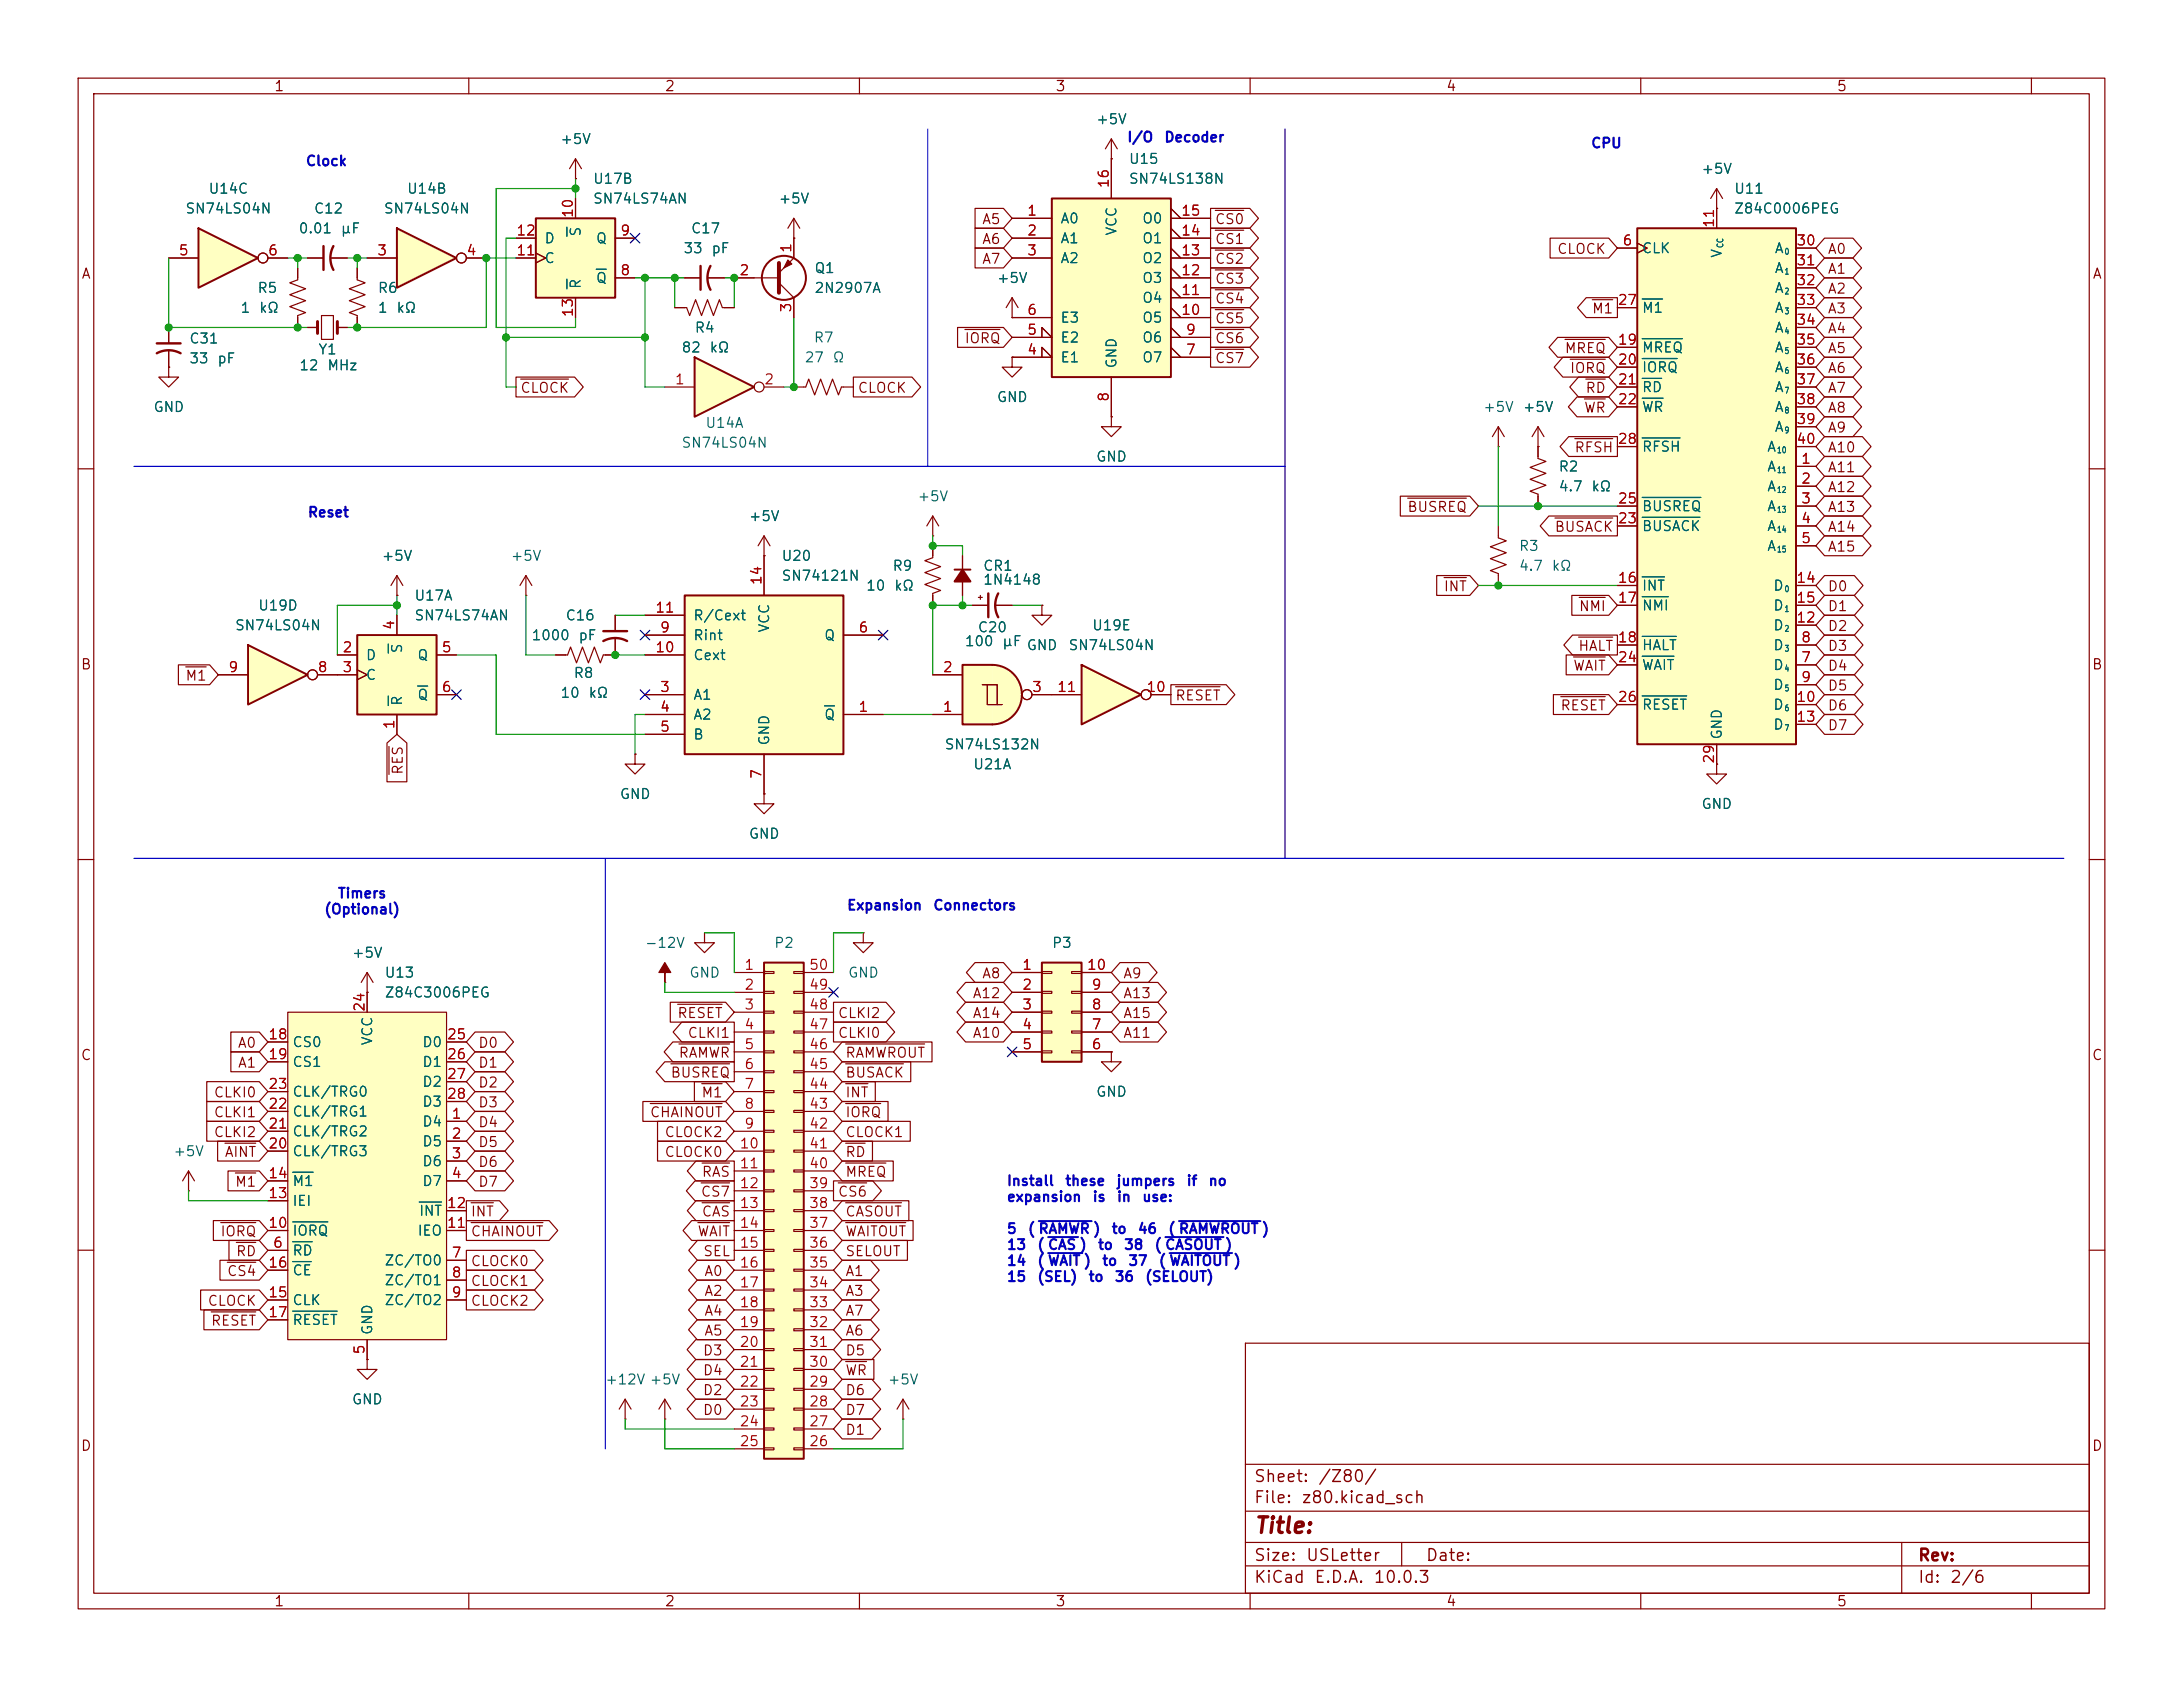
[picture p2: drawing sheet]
<svg xmlns="http://www.w3.org/2000/svg" width="279mm" height="216mm" viewBox="0 0 279 216" stroke-linecap="round" stroke-linejoin="round" font-family="sans-serif">
<defs><g id="words">
<text font-size="2" fill="#840000" x="160.4" y="196.7">Title:</text>
<g font-size="1.5" fill="#840000">
<text x="160.4" y="190">Sheet:</text>
<text x="168.6" y="190">/Z80/</text>
<text x="160.4" y="192.7">File:</text>
<text x="166.5" y="192.7">z80.kicad_sch</text>
<text x="160.4" y="202.9">KiCad</text>
<text x="160.4" y="200.1">Size:</text>
<text x="167.1" y="200.1">USLetter</text>
<text x="168.1" y="202.9">E.D.A.</text>
<text x="175.7" y="202.9">10.0.3</text>
<text x="182.4" y="200.1">Date:</text>
<text x="245.4" y="200.1">Rev:</text>
<text x="245.4" y="202.9">Id:</text>
<text x="249.5" y="202.9">2/6</text>
</g>
<g font-size="1.3" fill="#840000">
<text x="35" y="12">1</text>
<text x="85" y="12">2</text>
<text x="135" y="12">3</text>
<text x="185" y="12">4</text>
<text x="235" y="12">5</text>
<text x="125.6" y="29">A5</text>
<text x="155.4" y="29">CS0</text>
<text x="10.3" y="36">A</text>
<text x="125.6" y="31.5">A6</text>
<text x="125.6" y="34.1">A7</text>
<text x="155.4" y="34.1">CS2</text>
<text x="155.4" y="31.5">CS1</text>
<text x="199.2" y="32.8">CLOCK</text>
<text x="233.8" y="32.8">A0</text>
<text x="233.8" y="35.4">A1</text>
<text x="267.7" y="36">A</text>
<text x="155.4" y="41.7">CS5</text>
<text x="155.4" y="36.6">CS3</text>
<text x="155.4" y="39.2">CS4</text>
<text x="203.7" y="40.4">M1</text>
<text x="233.8" y="40.4">A3</text>
<text x="233.8" y="37.9">A2</text>
<text x="123.4" y="44.2">IORQ</text>
<text x="155.4" y="44.2">CS6</text>
<text x="155.4" y="46.8">CS7</text>
<text x="200.2" y="45.5">MREQ</text>
<text x="233.8" y="43">A4</text>
<text x="233.8" y="45.5">A5</text>
<text x="66.5" y="50.6">CLOCK</text>
<text x="109.7" y="50.6">CLOCK</text>
<text x="200.8" y="48.1">IORQ</text>
<text x="202.7" y="53.1">WR</text>
<text x="202.8" y="50.6">RD</text>
<text x="233.8" y="48.1">A6</text>
<text x="233.8" y="50.6">A7</text>
<text x="233.8" y="53.1">A8</text>
<text x="201.4" y="58.2">RFSH</text>
<text x="233.8" y="58.2">A10</text>
<text x="233.8" y="55.7">A9</text>
<text x="180" y="65.8">BUSREQ</text>
<text x="233.8" y="65.8">A13</text>
<text x="233.8" y="63.3">A12</text>
<text x="233.8" y="60.8">A11</text>
<text x="198.9" y="68.4">BUSACK</text>
<text x="233.8" y="68.4">A14</text>
<text x="233.8" y="70.9">A15</text>
<text x="184.7" y="76">INT</text>
<text x="233.8" y="76">D0</text>
<text x="201.9" y="83.6">HALT</text>
<text x="202" y="78.5">NMI</text>
<text x="233.8" y="78.5">D1</text>
<text x="233.8" y="81.1">D2</text>
<text x="233.8" y="83.6">D3</text>
<text x="10.3" y="86">B</text>
<text x="23.6" y="87.4">M1</text>
<text x="150.3" y="90">RESET</text>
<text x="201.3" y="86.2">WAIT</text>
<text x="233.8" y="88.7">D5</text>
<text x="233.8" y="86.2">D4</text>
<text x="267.7" y="86">B</text>
<text x="199.6" y="91.2">RESET</text>
<text x="233.8" y="93.8">D7</text>
<text x="233.8" y="91.2">D6</text>
<text x="51.9" y="99.2" transform="rotate(-90 51.9 99.2)">RES</text>
<text x="125.6" y="125.5">A8</text>
<text x="143.7" y="125.5">A9</text>
<text x="86.6" y="130.6">RESET</text>
<text x="107.2" y="130.6">CLKI2</text>
<text x="124.4" y="128.1">A12</text>
<text x="124.4" y="130.6">A14</text>
<text x="143.7" y="128.1">A13</text>
<text x="143.7" y="130.6">A15</text>
<text x="10.3" y="136">C</text>
<text x="30.3" y="134.4">A0</text>
<text x="30.4" y="137">A1</text>
<text x="61.1" y="137">D1</text>
<text x="61.1" y="134.4">D0</text>
<text x="86.8" y="135.7">RAMWR</text>
<text x="87.9" y="133.1">CLKI1</text>
<text x="107.2" y="133.1">CLKI0</text>
<text x="108.1" y="135.7">RAMWROUT</text>
<text x="124.4" y="133.1">A10</text>
<text x="143.7" y="133.1">A11</text>
<text x="267.7" y="136">C</text>
<text x="27.3" y="143.3">CLKI1</text>
<text x="27.3" y="140.8">CLKI0</text>
<text x="61.1" y="142">D3</text>
<text x="61.1" y="139.5">D2</text>
<text x="83.1" y="143.3">CHAINOUT</text>
<text x="85.7" y="138.2">BUSREQ</text>
<text x="89.7" y="140.8">M1</text>
<text x="108.1" y="138.2">BUSACK</text>
<text x="108.1" y="140.8">INT</text>
<text x="108.1" y="143.3">IORQ</text>
<text x="27.3" y="145.8">CLKI2</text>
<text x="28.7" y="148.4">AINT</text>
<text x="61.1" y="149.7">D6</text>
<text x="61.1" y="147.1">D5</text>
<text x="61.1" y="144.6">D4</text>
<text x="85" y="148.4">CLOCK0</text>
<text x="85" y="145.8">CLOCK2</text>
<text x="108.1" y="145.8">CLOCK1</text>
<text x="108.1" y="148.4">RD</text>
<text x="30" y="152.2">M1</text>
<text x="61.1" y="152.2">D7</text>
<text x="89.6" y="153.5">CS7</text>
<text x="89.7" y="150.9">RAS</text>
<text x="107.2" y="153.5">CS6</text>
<text x="108.1" y="150.9">MREQ</text>
<text x="28.1" y="158.5">IORQ</text>
<text x="30.1" y="161.1">RD</text>
<text x="60.2" y="158.5">CHAINOUT</text>
<text x="60.2" y="156">INT</text>
<text x="89.2" y="158.5">WAIT</text>
<text x="89.7" y="156">CAS</text>
<text x="89.9" y="161.1">SEL</text>
<text x="108.1" y="161.1">SELOUT</text>
<text x="108.1" y="158.5">WAITOUT</text>
<text x="108.1" y="156">CASOUT</text>
<text x="26.5" y="167.4">CLOCK</text>
<text x="29" y="163.6">CS4</text>
<text x="60.2" y="164.9">CLOCK1</text>
<text x="60.2" y="162.4">CLOCK0</text>
<text x="60.2" y="167.4">CLOCK2</text>
<text x="90" y="166.2">A2</text>
<text x="90" y="163.6">A0</text>
<text x="108.1" y="166.2">A3</text>
<text x="108.1" y="163.6">A1</text>
<text x="26.9" y="170">RESET</text>
<text x="89.9" y="173.8">D3</text>
<text x="90" y="171.2">A5</text>
<text x="90" y="168.7">A4</text>
<text x="108.1" y="168.7">A7</text>
<text x="108.1" y="173.8">D5</text>
<text x="108.1" y="171.2">A6</text>
<text x="89.9" y="178.9">D2</text>
<text x="89.9" y="176.3">D4</text>
<text x="108.1" y="176.3">WR</text>
<text x="108.1" y="178.9">D6</text>
<text x="10.3" y="186">D</text>
<text x="89.9" y="181.4">D0</text>
<text x="108.1" y="181.4">D7</text>
<text x="108.1" y="183.9">D1</text>
<text x="267.7" y="186">D</text>
<text x="35" y="205.9">1</text>
<text x="85" y="205.9">2</text>
<text x="135" y="205.9">3</text>
<text x="185" y="205.9">4</text>
<text x="235" y="205.9">5</text>
</g>
<g font-size="1.3" fill="#006464">
<text x="140.2" y="16.2">+5V</text>
<text x="71.6" y="18.8">+5V</text>
<text x="75.8" y="23.8">U17B</text>
<text x="144.4" y="21.3">U15</text>
<text x="144.4" y="23.8">SN74LS138N</text>
<text x="217.7" y="22.6">+5V</text>
<text x="23.6" y="27.6">SN74LS04N</text>
<text x="26.6" y="25.1">U14C</text>
<text x="40.1" y="27.6">C12</text>
<text x="49" y="27.6">SN74LS04N</text>
<text x="52" y="25.1">U14B</text>
<text x="75.8" y="26.4">SN74LS74AN</text>
<text x="99.6" y="26.4">+5V</text>
<text x="135.6" y="28.9">A0</text>
<text x="146.1" y="28.9">O0</text>
<text x="221.9" y="25.1">U11</text>
<text x="221.9" y="27.6">Z84C0006PEG</text>
<text x="38.1" y="30.2">0.01</text>
<text x="43.5" y="30.2">µF</text>
<text x="69.6" y="34">C</text>
<text x="69.6" y="31.5">D</text>
<text x="74.6" y="30.4" transform="rotate(-90 74.6 30.4)">S</text>
<text x="76.2" y="31.5">Q</text>
<text x="87.4" y="32.7">33</text>
<text x="88.4" y="30.2">C17</text>
<text x="91" y="32.7">pF</text>
<text x="104.1" y="35.3">Q1</text>
<text x="135.6" y="31.5">A1</text>
<text x="135.6" y="34">A2</text>
<text x="143.2" y="30.2" transform="rotate(-90 143.2 30.2)">VCC</text>
<text x="146.1" y="34">O2</text>
<text x="146.1" y="31.5">O1</text>
<text x="210.1" y="32.7">CLK</text>
<text x="220.7" y="33.1" transform="rotate(-90 220.7 33.1)">V</text>
<text x="227.1" y="32.7">A</text>
<text x="227.1" y="35.3">A</text>
<text x="30.7" y="40.3">1</text>
<text x="32.9" y="37.8">R5</text>
<text x="33.1" y="40.3">kΩ</text>
<text x="48.3" y="37.8">R6</text>
<text x="48.3" y="40.3">1</text>
<text x="50.6" y="40.3">kΩ</text>
<text x="74.6" y="37.1" transform="rotate(-90 74.6 37.1)">R</text>
<text x="76.2" y="36.5">Q</text>
<text x="104.1" y="37.8">2N2907A</text>
<text x="127.5" y="36.5">+5V</text>
<text x="135.6" y="41.6">E3</text>
<text x="146.1" y="41.6">O5</text>
<text x="146.1" y="39.1">O4</text>
<text x="146.1" y="36.5">O3</text>
<text x="210.1" y="40.3">M1</text>
<text x="227.1" y="37.8">A</text>
<text x="227.1" y="40.3">A</text>
<text x="24.1" y="44.3">C31</text>
<text x="24.1" y="46.8">33</text>
<text x="27.7" y="46.8">pF</text>
<text x="38.2" y="47.7">12</text>
<text x="40.7" y="45.7">Y1</text>
<text x="41.8" y="47.7">MHz</text>
<text x="87.1" y="45.4">82</text>
<text x="88.8" y="42.9">R4</text>
<text x="90.7" y="45.4">kΩ</text>
<text x="102.9" y="46.7">27</text>
<text x="104.1" y="44.2">R7</text>
<text x="106.5" y="46.7">Ω</text>
<text x="135.6" y="46.7">E1</text>
<text x="135.6" y="44.2">E2</text>
<text x="143.2" y="47.2" transform="rotate(-90 143.2 47.2)">GND</text>
<text x="146.1" y="46.7">O7</text>
<text x="146.1" y="44.2">O6</text>
<text x="210.1" y="45.4">MREQ</text>
<text x="210.1" y="48">IORQ</text>
<text x="227.1" y="42.9">A</text>
<text x="227.1" y="45.4">A</text>
<text x="227.1" y="48">A</text>
<text x="19.6" y="53">GND</text>
<text x="127.5" y="51.8">GND</text>
<text x="189.7" y="53">+5V</text>
<text x="194.8" y="53">+5V</text>
<text x="210.1" y="50.5">RD</text>
<text x="210.1" y="53">WR</text>
<text x="227.1" y="50.5">A</text>
<text x="227.1" y="53">A</text>
<text x="87.1" y="57.6">SN74LS04N</text>
<text x="90.2" y="55.1">U14A</text>
<text x="140.2" y="59.4">GND</text>
<text x="210.1" y="58.1">RFSH</text>
<text x="226.1" y="58.1">A</text>
<text x="227.1" y="55.6">A</text>
<text x="117.3" y="64.5">+5V</text>
<text x="199.4" y="60.7">R2</text>
<text x="199.4" y="63.2">4.7</text>
<text x="203.6" y="63.2">kΩ</text>
<text x="210.1" y="65.7">BUSREQ</text>
<text x="226.1" y="60.7">A</text>
<text x="226.1" y="63.2">A</text>
<text x="226.1" y="65.7">A</text>
<text x="95.8" y="67">+5V</text>
<text x="194.3" y="70.8">R3</text>
<text x="210.1" y="68.3">BUSACK</text>
<text x="226.1" y="68.3">A</text>
<text x="226.1" y="70.8">A</text>
<text x="48.8" y="72.1">+5V</text>
<text x="53" y="77.2">U17A</text>
<text x="65.3" y="72.1">+5V</text>
<text x="99.9" y="72.1">U20</text>
<text x="99.9" y="74.6">SN74121N</text>
<text x="110.8" y="75.9">10</text>
<text x="114.1" y="73.4">R9</text>
<text x="114.4" y="75.9">kΩ</text>
<text x="125.7" y="73.4">CR1</text>
<text x="125.7" y="75.1">1N4148</text>
<text x="194.3" y="73.4">4.7</text>
<text x="198.5" y="73.4">kΩ</text>
<text x="210.1" y="75.9">INT</text>
<text x="226.9" y="75.9">D</text>
<text x="30" y="81">SN74LS04N</text>
<text x="32.9" y="78.4">U19D</text>
<text x="51.8" y="83.7" transform="rotate(-90 51.8 83.7)">S</text>
<text x="53" y="79.7">SN74LS74AN</text>
<text x="67.9" y="82.3">1000</text>
<text x="72.3" y="79.7">C16</text>
<text x="74" y="82.3">pF</text>
<text x="88.6" y="82.3">Rint</text>
<text x="88.6" y="79.7">R/Cext</text>
<text x="98.8" y="81" transform="rotate(-90 98.8 81)">VCC</text>
<text x="105.4" y="82.3">Q</text>
<text x="123.4" y="83">100</text>
<text x="125.1" y="81.2">C20</text>
<text x="128.2" y="83">µF</text>
<text x="131.3" y="83.5">GND</text>
<text x="136.7" y="83.5">SN74LS04N</text>
<text x="139.7" y="81">U19E</text>
<text x="210.1" y="78.4">NMI</text>
<text x="210.1" y="83.5">HALT</text>
<text x="226.9" y="83.5">D</text>
<text x="226.9" y="81">D</text>
<text x="226.9" y="78.4">D</text>
<text x="46.7" y="84.8">D</text>
<text x="46.7" y="87.3">C</text>
<text x="53.3" y="84.8">Q</text>
<text x="53.3" y="89.9">Q</text>
<text x="71.6" y="89.6">10</text>
<text x="73.3" y="87.1">R8</text>
<text x="75.2" y="89.6">kΩ</text>
<text x="88.6" y="89.9">A1</text>
<text x="88.6" y="84.8">Cext</text>
<text x="210.1" y="86.1">WAIT</text>
<text x="226.9" y="86.1">D</text>
<text x="226.9" y="88.6">D</text>
<text x="51.8" y="90.4" transform="rotate(-90 51.8 90.4)">R</text>
<text x="88.6" y="92.4">A2</text>
<text x="88.6" y="95">B</text>
<text x="98.8" y="95.5" transform="rotate(-90 98.8 95.5)">GND</text>
<text x="105.4" y="92.4">Q</text>
<text x="210.1" y="91.1">RESET</text>
<text x="220.7" y="94.7" transform="rotate(-90 220.7 94.7)">GND</text>
<text x="226.9" y="91.1">D</text>
<text x="226.9" y="93.7">D</text>
<text x="120.8" y="96.2">SN74LS132N</text>
<text x="124.5" y="98.8">U21A</text>
<text x="79.2" y="102.6">GND</text>
<text x="95.8" y="107.7">GND</text>
<text x="217.7" y="103.8">GND</text>
<text x="45" y="122.9">+5V</text>
<text x="49.1" y="125.4">U13</text>
<text x="82.4" y="121.6">-12V</text>
<text x="88.1" y="125.4">GND</text>
<text x="99" y="121.6">P2</text>
<text x="108.5" y="125.4">GND</text>
<text x="134.5" y="121.6">P3</text>
<text x="49.1" y="128">Z84C3006PEG</text>
<text x="37.3" y="134.3">CS0</text>
<text x="37.3" y="136.9">CS1</text>
<text x="48" y="133.9" transform="rotate(-90 48 133.9)">VCC</text>
<text x="54" y="134.3">D0</text>
<text x="54" y="136.9">D1</text>
<text x="37.3" y="143.2">CLK/TRG1</text>
<text x="37.3" y="140.7">CLK/TRG0</text>
<text x="54" y="139.4">D2</text>
<text x="54" y="141.9">D3</text>
<text x="140.2" y="140.7">GND</text>
<text x="22.1" y="148.3">+5V</text>
<text x="37.3" y="148.3">CLK/TRG3</text>
<text x="37.3" y="145.8">CLK/TRG2</text>
<text x="54" y="144.5">D4</text>
<text x="54" y="147">D5</text>
<text x="54" y="149.6">D6</text>
<text x="37.3" y="154.6">IEI</text>
<text x="37.3" y="152.1">M1</text>
<text x="53.5" y="155.9">INT</text>
<text x="54" y="152.1">D7</text>
<text x="37.3" y="161">RD</text>
<text x="37.3" y="158.5">IORQ</text>
<text x="53.4" y="158.5">IEO</text>
<text x="37.3" y="167.3">CLK</text>
<text x="37.3" y="163.5">CE</text>
<text x="49.1" y="162.3">ZC/TO0</text>
<text x="49.1" y="164.8">ZC/TO1</text>
<text x="49.1" y="167.3">ZC/TO2</text>
<text x="37.3" y="169.9">RESET</text>
<text x="48" y="170.9" transform="rotate(-90 48 170.9)">GND</text>
<text x="77.4" y="177.5">+12V +5V</text>
<text x="113.5" y="177.5">+5V</text>
<text x="45" y="180">GND</text>
</g>
<g font-size="1.3" fill="#0000c2">
<text x="39.1" y="21.5">Clock</text>
<text x="144.2" y="18.5">I/O</text>
<text x="148.9" y="18.5">Decoder</text>
<text x="203.6" y="19.3">CPU</text>
<text x="39.3" y="66.5">Reset</text>
<text x="41.4" y="117.3">(Optional)</text>
<text x="43.1" y="115.3">Timers</text>
<text x="108.3" y="116.8">Expansion</text>
<text x="119.3" y="116.8">Connectors</text>
<text x="128.8" y="152.1">Install</text>
<text x="128.8" y="154.1">expansion</text>
<text x="136.2" y="152.1">these</text>
<text x="139.7" y="154.1">is</text>
<text x="142.8" y="152.1">jumpers</text>
<text x="142.9" y="154.1">in</text>
<text x="146.1" y="154.1">use:</text>
<text x="151.8" y="152.1">if</text>
<text x="154.6" y="152.1">no</text>
<text x="128.8" y="158.2">5</text>
<text x="128.8" y="160.2">13</text>
<text x="131.5" y="158.2">( RAMWR )</text>
<text x="132.7" y="160.2">( CAS )</text>
<text x="140.4" y="160.2">to</text>
<text x="142.2" y="158.2">to</text>
<text x="143.8" y="160.2">38</text>
<text x="145.5" y="158.2">46</text>
<text x="147.7" y="160.2">( CASOUT )</text>
<text x="149.4" y="158.2">( RAMWROUT )</text>
<text x="128.8" y="162.3">14</text>
<text x="128.8" y="164.3">15</text>
<text x="132.7" y="162.3">( WAIT )</text>
<text x="132.7" y="164.3">(SEL)</text>
<text x="139.2" y="164.3">to</text>
<text x="141" y="162.3">to</text>
<text x="142.6" y="164.3">36</text>
<text x="144.3" y="162.3">37</text>
<text x="146.5" y="164.3">(SELOUT)</text>
<text x="148.2" y="162.3">( WAITOUT )</text>
</g>
<g font-size="1.3" fill="#a90000">
<text x="73.6" y="28" transform="rotate(-90 73.6 28)">10</text>
<text x="131.4" y="27.9">1</text>
<text x="142.2" y="24.2" transform="rotate(-90 142.2 24.2)">16</text>
<text x="151.1" y="27.9">15</text>
<text x="219.7" y="29.3" transform="rotate(-90 219.7 29.3)">11</text>
<text x="22.8" y="33">5</text>
<text x="34.2" y="33">6</text>
<text x="48.2" y="33">3</text>
<text x="59.6" y="33">4</text>
<text x="66" y="33">11</text>
<text x="66" y="30.5">12</text>
<text x="79.3" y="35.5">8</text>
<text x="79.3" y="30.5">9</text>
<text x="94.5" y="35.5">2</text>
<text x="101.6" y="32.5" transform="rotate(-90 101.6 32.5)">1</text>
<text x="131.4" y="30.5">2</text>
<text x="131.4" y="33">3</text>
<text x="151.1" y="35.5">12</text>
<text x="151.1" y="33">13</text>
<text x="151.1" y="30.5">14</text>
<text x="207.6" y="31.7">6</text>
<text x="229.8" y="31.7">30</text>
<text x="229.8" y="34.3">31</text>
<text x="73.6" y="40.7" transform="rotate(-90 73.6 40.7)">13</text>
<text x="101.6" y="40.1" transform="rotate(-90 101.6 40.1)">3</text>
<text x="131.4" y="40.6">6</text>
<text x="151.1" y="40.6">10</text>
<text x="151.1" y="38.1">11</text>
<text x="207" y="39.3">27</text>
<text x="229.8" y="36.8">32</text>
<text x="229.8" y="39.3">33</text>
<text x="229.8" y="41.9">34</text>
<text x="131.4" y="45.7">4</text>
<text x="131.4" y="43.2">5</text>
<text x="151.7" y="45.7">7</text>
<text x="151.7" y="43.2">9</text>
<text x="207" y="44.4">19</text>
<text x="207" y="47">20</text>
<text x="229.8" y="44.4">35</text>
<text x="229.8" y="47">36</text>
<text x="86.3" y="49.5">1</text>
<text x="97.7" y="49.5">2</text>
<text x="142.2" y="51.5" transform="rotate(-90 142.2 51.5)">8</text>
<text x="207" y="49.5">21</text>
<text x="207" y="52">22</text>
<text x="229.8" y="49.5">37</text>
<text x="229.8" y="52">38</text>
<text x="207" y="57.1">28</text>
<text x="229.8" y="54.6">39</text>
<text x="229.8" y="57.1">40</text>
<text x="230.4" y="59.7">1</text>
<text x="207" y="64.7">25</text>
<text x="230.4" y="62.2">2</text>
<text x="230.4" y="64.7">3</text>
<text x="207" y="67.3">23</text>
<text x="230.4" y="67.3">4</text>
<text x="230.4" y="69.8">5</text>
<text x="97.8" y="75" transform="rotate(-90 97.8 75)">14</text>
<text x="207" y="74.9">16</text>
<text x="207" y="77.4">17</text>
<text x="229.8" y="74.9">14</text>
<text x="229.8" y="77.4">15</text>
<text x="43.7" y="83.8">2</text>
<text x="50.8" y="80.7" transform="rotate(-90 50.8 80.7)">4</text>
<text x="56.4" y="83.8">5</text>
<text x="83.8" y="83.8">10</text>
<text x="83.8" y="78.7">11</text>
<text x="84.4" y="81.3">9</text>
<text x="109.8" y="81.3">6</text>
<text x="207" y="82.5">18</text>
<text x="229.8" y="80">12</text>
<text x="230.4" y="82.5">8</text>
<text x="29.1" y="86.3">9</text>
<text x="40.6" y="86.3">8</text>
<text x="43.7" y="86.3">3</text>
<text x="56.4" y="88.9">6</text>
<text x="84.4" y="88.9">3</text>
<text x="120.6" y="86.3">2</text>
<text x="132" y="88.9">3</text>
<text x="135.2" y="88.9">11</text>
<text x="146.6" y="88.9">10</text>
<text x="207" y="85.1">24</text>
<text x="230.4" y="85.1">7</text>
<text x="230.4" y="87.6">9</text>
<text x="50.8" y="93.4" transform="rotate(-90 50.8 93.4)">1</text>
<text x="84.4" y="91.4">4</text>
<text x="84.4" y="94">5</text>
<text x="109.8" y="91.4">1</text>
<text x="120.6" y="91.4">1</text>
<text x="207" y="90.1">26</text>
<text x="229.8" y="90.1">10</text>
<text x="229.8" y="92.7">13</text>
<text x="97.8" y="99.8" transform="rotate(-90 97.8 99.8)">7</text>
<text x="219.7" y="97.8" transform="rotate(-90 219.7 97.8)">29</text>
<text x="95.2" y="124.4">1</text>
<text x="103.5" y="124.4">50</text>
<text x="130.7" y="124.4">1</text>
<text x="139" y="124.4">10</text>
<text x="47" y="129.6" transform="rotate(-90 47 129.6)">24</text>
<text x="95.2" y="127">2</text>
<text x="95.2" y="129.5">3</text>
<text x="103.5" y="129.5">48</text>
<text x="103.5" y="127">49</text>
<text x="130.7" y="127">2</text>
<text x="130.7" y="129.5">3</text>
<text x="139.6" y="129.5">8</text>
<text x="139.6" y="127">9</text>
<text x="34.2" y="133.3">18</text>
<text x="34.2" y="135.9">19</text>
<text x="57.1" y="133.3">25</text>
<text x="57.1" y="135.9">26</text>
<text x="95.2" y="132.1">4</text>
<text x="95.2" y="134.6">5</text>
<text x="95.2" y="137.1">6</text>
<text x="103.5" y="137.1">45</text>
<text x="103.5" y="134.6">46</text>
<text x="103.5" y="132.1">47</text>
<text x="130.7" y="132.1">4</text>
<text x="130.7" y="134.6">5</text>
<text x="139.6" y="134.6">6</text>
<text x="139.6" y="132.1">7</text>
<text x="34.2" y="142.2">22</text>
<text x="34.2" y="139.7">23</text>
<text x="57.1" y="138.4">27</text>
<text x="57.1" y="140.9">28</text>
<text x="57.7" y="143.5">1</text>
<text x="95.2" y="139.7">7</text>
<text x="95.2" y="142.2">8</text>
<text x="103.5" y="142.2">43</text>
<text x="103.5" y="139.7">44</text>
<text x="34.2" y="147.3">20</text>
<text x="34.2" y="144.8">21</text>
<text x="57.7" y="146">2</text>
<text x="57.7" y="148.6">3</text>
<text x="94.6" y="147.3">10</text>
<text x="94.6" y="149.8">11</text>
<text x="95.2" y="144.8">9</text>
<text x="103.5" y="149.8">40</text>
<text x="103.5" y="147.3">41</text>
<text x="103.5" y="144.8">42</text>
<text x="34.2" y="153.6">13</text>
<text x="34.2" y="151.1">14</text>
<text x="57.1" y="154.9">12</text>
<text x="57.7" y="151.1">4</text>
<text x="94.6" y="152.4">12</text>
<text x="94.6" y="154.9">13</text>
<text x="103.5" y="154.9">38</text>
<text x="103.5" y="152.4">39</text>
<text x="34.2" y="157.5">10</text>
<text x="34.9" y="160">6</text>
<text x="57.1" y="157.5">11</text>
<text x="57.7" y="161.3">7</text>
<text x="94.6" y="157.5">14</text>
<text x="94.6" y="160">15</text>
<text x="103.5" y="160">36</text>
<text x="103.5" y="157.5">37</text>
<text x="34.2" y="166.3">15</text>
<text x="34.2" y="162.5">16</text>
<text x="57.7" y="163.8">8</text>
<text x="57.7" y="166.3">9</text>
<text x="94.6" y="162.5">16</text>
<text x="94.6" y="165.1">17</text>
<text x="94.6" y="167.6">18</text>
<text x="103.5" y="167.6">33</text>
<text x="103.5" y="165.1">34</text>
<text x="103.5" y="162.5">35</text>
<text x="34.2" y="168.9">17</text>
<text x="47" y="173.4" transform="rotate(-90 47 173.4)">5</text>
<text x="94.6" y="170.2">19</text>
<text x="94.6" y="172.7">20</text>
<text x="103.5" y="172.7">31</text>
<text x="103.5" y="170.2">32</text>
<text x="94.6" y="175.2">21</text>
<text x="94.6" y="177.8">22</text>
<text x="103.5" y="177.8">29</text>
<text x="103.5" y="175.2">30</text>
<text x="94.6" y="180.3">23</text>
<text x="94.6" y="182.9">24</text>
<text x="94.6" y="185.4">25</text>
<text x="103.5" y="185.4">26</text>
<text x="103.5" y="182.9">27</text>
<text x="103.5" y="180.3">28</text>
</g>
<g font-size=".8" fill="#006464">
<text x="220.7" y="31.8" transform="rotate(-90 220.7 31.8)">CC</text>
<text x="228.3" y="32.8">0</text>
<text x="228.3" y="35.3">1</text>
<text x="228.3" y="37.9">2</text>
<text x="228.3" y="40.4">3</text>
<text x="228.3" y="42.9">4</text>
<text x="228.3" y="45.5">5</text>
<text x="228.3" y="48">6</text>
<text x="228.3" y="50.6">7</text>
<text x="228.3" y="53.1">8</text>
<text x="227.4" y="58.2">10</text>
<text x="228.3" y="55.6">9</text>
<text x="227.4" y="60.7">11</text>
<text x="227.4" y="63.3">12</text>
<text x="227.4" y="65.8">13</text>
<text x="227.4" y="68.3">14</text>
<text x="227.4" y="70.9">15</text>
<text x="228.3" y="76">0</text>
<text x="228.3" y="83.6">3</text>
<text x="228.3" y="81">2</text>
<text x="228.3" y="78.5">1</text>
<text x="228.3" y="86.1">4</text>
<text x="228.3" y="88.7">5</text>
<text x="228.3" y="91.2">6</text>
<text x="228.3" y="93.7">7</text>
</g>
</g></defs>
<g fill="none" stroke="#840000" stroke-width=".15">
<path d="M10 10h259.4v195.9h-259.4zM12 12h255.4v191.9h-255.4zM60 10v2M110 10v2M160 10v2M210 10v2M260 10v2M86.4 39.4h1.5l.4 1 .7-2 .8 2 .8-2 .7 2 .8-2 .4 1h1.5M10 60h2M267.4 60h2M81.3 96.5v1.3h1.2l-1.2 1.3-1.3-1.3h1.3M81.3 96.5h.1"/>
<path d="M10 110h2M267.4 110h2M10 160h2M159.4 171.9h108v32h-108zM267.4 160h2M159.4 197.4h108M159.4 193.4h108M159.4 187.4h108M179.4 197.4v3M243.4 197.4v6.5M60 203.9v2M110 203.9v2"/>
<path d="M159.4 200.4h108M160 203.9v2M210 203.9v2M260 203.9v2"/>
</g>
<path d="M127 85.1a3.8 3.8 0 0 1 3.8 3.8 3.8 3.8 0 0 1-3.8 3.8z" fill="#ffffc2" stroke="#ffffc2" stroke-width=".13"/>
<path d="M123.2 85.1h3.8v7.6h-3.8z" fill="#ffffc2"/>
<g fill="none" stroke="#840000" stroke-width=".15">
<path d="M101.6 30.5h.1M101.6 27.9l-.8 1.3M101.6 27.9l.8 1.3M101.6 27.9v2.6M133.3 77.5v1.2h1.3l-1.3 1.3-1.2-1.3h1.2M133.3 77.5h.1M119.4 91.4h3.8M119.4 86.4h3.8M125.7 87.6h1.9v2.6h.7M126.4 87.6v2.6h1.2M132.1 88.9h2.5"/>
<circle cx="131.4" cy="88.9" r=".63"/>
</g>
<path d="M123.2 85.1h3.8a3.8 3.8 0 0 1 3.8 3.8 3.8 3.8 0 0 1-3.8 3.8h-3.8z" fill="none" stroke="#840000" stroke-width=".25"/>
<path d="M138.4 85.1l7.6 3.8-7.6 3.8z" fill="#ffffc2"/>
<g fill="none" stroke="#840000" stroke-width=".25">
<path d="M138.4 85.1l7.6 3.8-7.6 3.8z"/>
<circle cx="100.3" cy="35.6" r="2.82"/>
</g>
<g fill="none" stroke="#840000" stroke-width=".15">
<path d="M38.1 34.3v1.5l-1 .4 2 .8-2 .7 2 .8-2 .7 2 .8-1 .4v1.5M94 35.6h5.7M99.7 36.2l1.9 1.9v2.5M101.6 30.5v2.5l-1.9 1.9M21.6 41.9v2M21.6 45v2M39.4 41.9h1.2M41.1 40.4h1.6v3h-1.6zM43.2 41.9h1.2M119.4 69.9v1.5l-1 .4 2 .7-2 .8 2 .7-2 .8 2 .8-1 .3v1.6M124.5 77.5h2M125.2 76.5h.5"/>
<path d="M125.5 76.2v.5M127.5 77.5h2M134.6 88.9h3.8M147.3 88.9h2.6M219.7 97.8v1.3h1.3l-1.3 1.2-1.3-1.2h1.3M219.7 97.8h.1"/>
<circle cx="146.7" cy="88.9" r=".63"/>
</g>
<path d="M20.1 45.2a3.2 3.2 0 0 1 3 0M20.1 43.9h3M126.5 75.9v3.1M127.8 75.9a3.2 3.2 0 0 0 0 3.1" fill="none" stroke="#840000" stroke-width=".3"/>
<path d="M99.7 33.7v3.8" fill="none" stroke="#840000" stroke-width=".51"/>
<path d="M100.8 33.3l.5 .5-1 .5z" fill="#840000" stroke="#840000" stroke-width=".15"/>
<path d="M40.6 41.1v1.6M43.2 41.1v1.6" fill="none" stroke="#840000" stroke-width=".38"/>
<path d="M209.5 29.2h20.4v66.1h-20.4z" fill="#ffffc2"/>
<path d="M209.5 29.2h20.4v66.1h-20.4zM122.2 72.9h2" fill="none" stroke="#840000" stroke-width=".25"/>
<g fill="none" stroke="#840000" stroke-width=".15">
<path d="M207 31.8h2.5M207 39.4h2.5M209.5 31.1l1.3 .7-1.3 .6M219.7 26.7v2.5M229.9 31.8h2.5M229.9 39.4h2.5M229.9 34.3h2.5M229.9 36.8h2.5M207 44.5h2.5M207 47h2.5M207 49.5h2.5M207 52.1h2.5"/>
<path d="M207 57.2h2.5M229.9 59.7h2.5M229.9 44.5h2.5M229.9 47h2.5M229.9 49.5h2.5M229.9 52.1h2.5M229.9 57.2h2.5M229.9 41.9h2.5M229.9 54.6h2.5M67.3 76.2h.1M67.3 73.7l-.8 1.2M67.3 73.7l.8 1.2"/>
<path d="M67.3 73.7v2.5M119.4 68.6h.1M119.4 66l-.8 1.3M119.4 66l.7 1.3M119.4 66v2.6M123.2 71.1v5.1M207 64.8h2.5M207 67.3h2.5M207 74.9h2.5M207 77.5h2.5M229.9 62.2h2.5M229.9 64.8h2.5"/>
<path d="M229.9 67.3h2.5M229.9 69.9h2.5M229.9 74.9h2.5M229.9 77.5h2.5M207 85.1h2.5M207 82.6h2.5M207 90.2h2.5M219.7 95.3v2.5M229.9 85.1h2.5M229.9 82.6h2.5M229.9 87.6h2.5M229.9 90.2h2.5"/>
<path d="M229.9 80h2.5M229.9 92.7h2.5M97.8 101.6v1.3h1.3l-1.3 1.2-1.3-1.2h1.3M97.8 101.6h.1"/>
</g>
<g fill="none" stroke="#006464" stroke-width=".15">
<path d="M210.2 38.3h2.6M210.2 43.3h5.1M210.2 45.9h4.5M210.2 48.4h2.5M210.2 51h2.7M210.2 56h4.8M210.2 73.8h2.8M210.2 76.4h3.3M210.2 66.2h7.4M210.2 63.7h7.5M210.2 81.4h4.3M210.2 84h4"/>
<path d="M210.2 89.1h5.7"/>
</g>
<path d="M123.2 72.9l1 1.5h-2z" fill="#840000" stroke="#840000" stroke-width=".25"/>
<path d="M25.4 29.2l7.6 3.8-7.6 3.8z" fill="#ffffc2"/>
<path d="M25.4 29.2l7.6 3.8-7.6 3.8z" fill="none" stroke="#840000" stroke-width=".25"/>
<g fill="none" stroke="#840000" stroke-width=".15">
<path d="M21.6 33h3.8M34.3 33h2.5M45.7 34.3v1.5l1 .4-2 .8 2 .7-2 .8 2 .7-2 .8 1 .4v1.5M21.6 47v1.3h1.3l-1.3 1.2-1.3-1.2h1.3M21.6 47h.1M50.8 76.2h.1M50.8 73.7l-.8 1.2M50.8 73.7l.8 1.2M50.8 73.7v2.5M97.8 71.1h.1M97.8 68.6l-.8 1.3M97.8 68.6l.8 1.3"/>
<path d="M97.8 68.6v2.5"/>
<circle cx="33.7" cy="33" r=".63"/>
</g>
<path d="M50.8 29.2l7.6 3.8-7.6 3.8z" fill="#ffffc2"/>
<path d="M50.8 29.2l7.6 3.8-7.6 3.8z" fill="none" stroke="#840000" stroke-width=".25"/>
<g fill="none" stroke="#840000" stroke-width=".15">
<path d="M47 33h3.8M59.7 33h2.5"/>
<circle cx="59.1" cy="33" r=".63"/>
</g>
<path d="M134.6 25.4h15.3v22.9h-15.3z" fill="#ffffc2"/>
<path d="M134.6 25.4h15.3v22.9h-15.3z" fill="none" stroke="#840000" stroke-width=".25"/>
<g fill="none" stroke="#840000" stroke-width=".15">
<path d="M142.2 17.8v7.6M142.2 17.8l-.7 1.3M142.2 17.8l.8 1.3M129.5 27.9h5.1M129.5 30.5h5.1M129.5 33h5.1M142.2 20.3h.1M149.9 27.9h5M149.9 30.5h5M149.9 33h5M149.9 39.4l1.2 1.2M149.9 38.1h5"/>
<path d="M149.9 36.8l1.2 1.3M149.9 35.6h5M149.9 34.3l1.2 1.3M149.9 31.8l1.2 1.2M149.9 29.2l1.2 1.3M149.9 26.7l1.2 1.2M129.5 45.7h5.1l-1.3-1.2v1.2M129.5 43.2h5.1l-1.3-1.3v1.3M129.5 40.6h5.1M142.2 48.3v5M149.9 45.7h5M149.9 43.2h5"/>
<path d="M149.9 40.6h5M149.9 44.5l1.2 1.2M149.9 41.9l1.2 1.3"/>
</g>
<path d="M68.6 27.9h10.1v10.2h-10.1z" fill="#ffffc2"/>
<path d="M68.6 27.9h10.1v10.2h-10.1z" fill="none" stroke="#840000" stroke-width=".25"/>
<g fill="none" stroke="#840000" stroke-width=".15">
<path d="M39.4 33h2M42.4 33h2M66 30.5h2.6M66 33h2.6M68.6 32.4l1.2 .6-1.2 .7M73.7 25.4v2.5M73.7 38.1v2.5M78.7 35.6h2.6M78.7 30.5h2.6M129.5 38.1l-.7 1.3M129.5 38.1l.8 1.3M129.5 38.1v2.5"/>
<path d="M129.5 40.6h.1M129.5 45.7v1.3h1.3l-1.3 1.3-1.2-1.3h1.2M129.5 45.7h.1"/>
</g>
<path d="M72.6 29.1v1.1M72.6 35.7v1.3M76.3 34.5h1.3" fill="none" stroke="#006464" stroke-width=".15"/>
<path d="M41.4 31.5v3M42.7 31.5a3.2 3.2 0 0 0 0 3" fill="none" stroke="#840000" stroke-width=".3"/>
<path d="M45.7 81.3h10.2v10.1h-10.2z" fill="#ffffc2"/>
<path d="M45.7 81.3h10.2v10.1h-10.2z" fill="none" stroke="#840000" stroke-width=".25"/>
<g fill="none" stroke="#840000" stroke-width=".15">
<path d="M219.7 26.7h.1M219.7 24.1l-.8 1.3M219.7 24.1l.8 1.3M219.7 24.1v2.6M142.2 53.3v1.3h1.3l-1.3 1.3-1.2-1.3h1.2M142.2 53.3h.1M50.8 78.7v2.6M78.7 78.7v2.1M43.2 83.8h2.5M43.2 86.4h2.5M45.7 85.7l1.3 .7-1.3 .6M50.8 91.4v2.6"/>
<path d="M55.9 83.8h2.5M55.9 88.9h2.5M78.7 81.8v2h-1.5l-.4 1-.7-2-.8 2-.8-2-.7 2-.8-2-.4 1h-1.5"/>
</g>
<path d="M49.7 82.4v1.2M49.7 89.1v1.2M53.5 87.8h1.2" fill="none" stroke="#006464" stroke-width=".15"/>
<path d="M77.2 82a3.2 3.2 0 0 1 3.1 0M77.2 80.8h3.1" fill="none" stroke="#840000" stroke-width=".3"/>
<path d="M87.6 76.2h20.3v20.3h-20.3z" fill="#ffffc2"/>
<path d="M87.6 76.2h20.3v20.3h-20.3z" fill="none" stroke="#840000" stroke-width=".25"/>
<g fill="none" stroke="#840000" stroke-width=".15">
<path d="M191.8 57.2h.1M191.8 54.6l.7 1.3M191.8 54.6l-.8 1.3M191.8 54.6v2.6M196.8 57.2h.1M196.8 54.6l.8 1.3M196.8 54.6l-.7 1.3M196.8 54.6v2.6M82.5 78.7h5.1M97.8 71.1v5.1M82.5 91.4h5.1M82.5 88.9h5.1"/>
<path d="M82.5 94h5.1M82.5 81.3h5.1M82.5 83.8h5.1M97.8 96.5v5.1M107.9 91.4h5.1M107.9 81.3h5.1M90.2 119.4v1.3h-1.3l1.3 1.2 1.2-1.2h-1.2M90.2 119.4h.1M80 179.1l-.8 1.2M80 179.1l.8 1.2M80 179.1v2.5M85.1 179.1l.8 1.2"/>
<path d="M85.1 179.1l-.8 1.2M85.1 179.1v2.5M80 181.6h.1M85.1 181.6h.1"/>
</g>
<path d="M105.5 90.3h1.3" fill="none" stroke="#006464" stroke-width=".15"/>
<path d="M97.8 123.2h5.1v63.5h-5.1z" fill="#ffffc2"/>
<path d="M97.8 123.2h5.1v63.5h-5.1z" fill="none" stroke="#840000" stroke-width=".25"/>
<g fill="none" stroke="#840000" stroke-width=".15">
<path d="M196.8 57.2v1.5l1.1 .4-2.1 .7 2.1 .8-2.1 .7 2.1 .8-2.1 .8 1 .3v1.6M191.8 67.3v1.5l1 .4-2 .8 2 .7-2 .8 2 .8-2 .7 1 .4v1.5M110.5 119.4v1.3h-1.3l1.3 1.2 1.3-1.2h-1.3M110.5 119.4h.1M94 124.5h3.8M94 127h3.8M94 129.5h3.8M94 132.1h3.8M94 134.6h3.8M94 137.2h3.8M94 139.7h3.8M97.8 124.3h1.3v.3h-1.3z"/>
<path d="M97.8 126.9h1.3v.2h-1.3zM97.8 129.4h1.3v.3h-1.3zM97.8 132h1.3v.2h-1.3zM97.8 134.5h1.3v.2h-1.3zM97.8 137h1.3v.3h-1.3zM97.8 139.6h1.3v.2h-1.3zM101.6 124.3h1.3v.3h-1.3zM101.6 126.9h1.3v.2h-1.3zM101.6 129.4h1.3v.3h-1.3zM101.6 132h1.3v.2h-1.3zM101.6 134.5h1.3v.2h-1.3zM101.6 137h1.3v.3h-1.3z"/>
<path d="M101.6 139.6h1.3v.2h-1.3zM102.9 124.5h3.8M102.9 127h3.8M102.9 129.5h3.8M102.9 132.1h3.8M102.9 134.6h3.8M102.9 137.2h3.8M102.9 139.7h3.8M94 142.2h3.8M94 144.8h3.8M94 147.3h3.8M94 149.9h3.8"/>
<path d="M94 152.4h3.8M94 154.9h3.8M94 157.5h3.8M97.8 142.1h1.3v.3h-1.3zM97.8 144.7h1.3v.2h-1.3zM97.8 147.2h1.3v.2h-1.3zM97.8 149.7h1.3v.3h-1.3zM97.8 152.3h1.3v.2h-1.3zM97.8 154.8h1.3v.3h-1.3zM97.8 157.4h1.3v.2h-1.3zM97.8 159.9h1.3v.2h-1.3zM101.6 142.1h1.3v.3h-1.3z"/>
<path d="M101.6 144.7h1.3v.2h-1.3zM101.6 147.2h1.3v.2h-1.3zM101.6 149.7h1.3v.3h-1.3zM101.6 152.3h1.3v.2h-1.3zM101.6 154.8h1.3v.3h-1.3zM101.6 157.4h1.3v.2h-1.3zM101.6 159.9h1.3v.2h-1.3zM102.9 142.2h3.8M102.9 144.8h3.8M102.9 147.3h3.8M102.9 149.9h3.8M102.9 152.4h3.8"/>
<path d="M102.9 154.9h3.8M102.9 157.5h3.8M94 160h3.8M94 162.6h3.8M94 165.1h3.8M94 167.6h3.8M94 170.2h3.8M94 172.7h3.8M94 175.3h3.8M94 177.8h3.8M97.8 162.4h1.3v.3h-1.3zM97.8 165h1.3v.2h-1.3z"/>
<path d="M97.8 167.5h1.3v.3h-1.3zM97.8 170.1h1.3v.2h-1.3zM97.8 172.6h1.3v.2h-1.3zM97.8 175.1h1.3v.3h-1.3zM97.8 177.7h1.3v.2h-1.3zM101.6 162.4h1.3v.3h-1.3zM101.6 165h1.3v.2h-1.3zM101.6 167.5h1.3v.3h-1.3zM101.6 170.1h1.3v.2h-1.3zM101.6 172.6h1.3v.2h-1.3zM101.6 175.1h1.3v.3h-1.3zM101.6 177.7h1.3v.2h-1.3z"/>
<path d="M102.9 160h3.8M102.9 162.6h3.8M102.9 165.1h3.8M102.9 167.6h3.8M102.9 170.2h3.8M102.9 172.7h3.8M102.9 175.3h3.8M102.9 177.8h3.8M115.6 179.1l-.8 1.2M115.6 179.1l.7 1.2M115.6 179.1v2.5M94 180.3h3.8"/>
<path d="M94 182.9h3.8M94 185.4h3.8M97.8 180.2h1.3v.3h-1.3zM97.8 182.8h1.3v.2h-1.3zM97.8 185.3h1.3v.2h-1.3zM101.6 180.2h1.3v.3h-1.3zM101.6 182.8h1.3v.2h-1.3zM101.6 185.3h1.3v.2h-1.3zM102.9 180.3h3.8M102.9 182.9h3.8M102.9 185.4h3.8M115.6 181.6h.1"/>
</g>
<path d="M133.3 123.2h5.1v12.7h-5.1z" fill="#ffffc2"/>
<path d="M133.3 123.2h5.1v12.7h-5.1z" fill="none" stroke="#840000" stroke-width=".25"/>
<g fill="none" stroke="#840000" stroke-width=".15">
<path d="M85.1 125.7h.1M129.5 124.5h3.8M129.5 127h3.8M129.5 129.5h3.8M129.5 132.1h3.8M129.5 134.6h3.8M133.3 124.3h1.3v.3h-1.3zM133.3 126.9h1.3v.2h-1.3zM133.3 129.4h1.3v.3h-1.3zM133.3 132h1.3v.2h-1.3zM133.3 134.5h1.3v.2h-1.3zM137.2 124.3h1.2v.3h-1.2z"/>
<path d="M137.2 126.9h1.2v.2h-1.2zM137.2 129.4h1.2v.3h-1.2zM137.2 132h1.2v.2h-1.2zM137.2 134.5h1.2v.2h-1.2zM138.4 124.5h3.8M138.4 127h3.8M138.4 129.5h3.8M138.4 132.1h3.8M138.4 134.6h3.8M142.2 134.6v1.3h-1.2l1.2 1.3 1.3-1.3h-1.3M142.2 134.6h.1"/>
</g>
<path d="M85.1 123.2l.8 1.3h-.8v1.2v-1.2h-.8z" fill="#840000" stroke="#840000" stroke-width=".15"/>
<path d="M36.8 129.5h20.3v42h-20.3z" fill="#ffffc2"/>
<g fill="none" stroke="#840000" stroke-width=".15">
<path d="M73.7 22.9h.1M73.7 20.3l-.8 1.3M73.7 20.3l.7 1.3M73.7 20.3v2.6M34.3 133.4h2.5M34.3 135.9h2.5M34.3 139.7h2.5M36.8 129.5h20.3v42h-20.3zM47 127h.1M47 124.5v5M47 124.5l-.8 1.2M47 124.5l.8 1.2"/>
<path d="M57.1 133.4h2.6M57.1 135.9h2.6M57.1 138.4h2.6M24.1 152.4h.1M24.1 149.9l-.7 1.2M24.1 149.9l.8 1.2M24.1 149.9v2.5M34.3 151.1h2.5M34.3 157.5h2.5M34.3 153.7h2.5M34.3 147.3h2.5M34.3 144.8h2.5"/>
<path d="M34.3 142.2h2.5M57.1 143.5h2.6M57.1 146.1h2.6M57.1 148.6h2.6M57.1 151.1h2.6M57.1 157.5h2.6M57.1 154.9h2.6M57.1 141h2.6M34.3 160h2.5M34.3 166.4h2.5M34.3 162.6h2.5M34.3 168.9h2.5"/>
<path d="M47 174v1.3h1.3l-1.3 1.2-1.3-1.2h1.3M47 174h.1M47 171.5v2.5M57.1 161.3h2.6M57.1 163.8h2.6M57.1 166.4h2.6"/>
</g>
<path d="M37.5 158.9h2.5M37.5 156.4h4.4M37.5 150h2.6M53.7 153.8h2.8M37.5 161.5h2.3M37.5 167.8h5.7" fill="none" stroke="#006464" stroke-width=".15"/>
<path d="M31.7 82.6l7.7 3.8-7.7 3.8z" fill="#ffffc2"/>
<path d="M31.7 82.6l7.7 3.8-7.7 3.8z" fill="none" stroke="#840000" stroke-width=".25"/>
<g fill="none" stroke="#840000" stroke-width=".15">
<path d="M27.9 86.4h3.8M40.6 86.4h2.6"/>
<circle cx="40" cy="86.4" r=".63"/>
</g>
<path d="M88.9 45.7l7.6 3.8-7.6 3.8z" fill="#ffffc2"/>
<path d="M88.9 45.7l7.6 3.8-7.6 3.8z" fill="none" stroke="#840000" stroke-width=".25"/>
<g fill="none" stroke="#840000" stroke-width=".15">
<path d="M21.6 33h3.8M34.3 33h2.5M38.1 34.3v1.3M39.4 33h2M42.4 33h2M45.7 34.3v1.3M47 33h3.8M59.7 33h2.5M66 30.5h2.6M66 33h2.6M68.6 32.4l1.2 .6-1.2 .7M73.7 22.9h.1"/>
<path d="M73.7 25.4v2.5M73.7 38.1v2.5M78.7 35.6h2.6M78.7 30.5h2.6M86.4 39.4h1.2M87.6 35.6h2.1M90.7 35.6h2M92.7 39.4h1.3M94 35.6h2.5M101.6 30.5h.1M101.6 30.5v2.5M101.6 38.1v2.5"/>
<path d="M124.8 29.2h3.6l1.1 1.3-1.1 1.3h-3.6zM124.8 26.7h3.6l1.1 1.2-1.1 1.3h-3.6zM124.8 31.7h3.6l1.1 1.3-1.1 1.3h-3.6zM129.5 27.9h5.1M129.5 30.5h5.1M129.5 33h5.1M142.2 20.3h.1M142.2 20.3v5.1M149.9 35.6h5M149.9 27.9h5M149.9 30.5h5M149.9 33h5"/>
<path d="M149.9 39.4l1.2 1.2M149.9 38.1h5M149.9 36.8l1.2 1.3M149.9 34.3l1.2 1.3M149.9 31.8l1.2 1.2M149.9 29.2l1.2 1.3M149.9 26.7l1.2 1.2M154.9 31.7h5.1l1.1 1.3-1.1 1.3h-5.1zM154.9 29.2h5.1l1.1 1.3-1.1 1.3h-5.1zM154.9 26.7h5.1l1.1 1.2-1.1 1.3h-5.1zM154.9 39.4h5.1l1.1 1.2-1.1 1.3h-5.1zM154.9 34.3h5.1l1.1 1.3-1.1 1.2h-5.1z"/>
<path d="M154.9 36.8h5.1l1.1 1.3-1.1 1.3h-5.1zM155.5 32h3.7M155.5 29.5h3.7M155.5 26.9h3.7M155.5 39.6h3.7M155.5 34.5h3.7M155.5 37.1h3.7M198.4 30.5h7.5l1.1 1.3-1.1 1.2h-7.5zM203 38.1h4v2.5h-4l-1.1-1.2zM203.8 38.4h2.6M207 31.8h2.5M207 39.4h2.5"/>
<path d="M209.5 31.1l1.3 .7-1.3 .6M219.7 26.7h.1M219.7 26.7v2.5M229.9 31.8h2.5M229.9 39.4h2.5M229.9 34.3h2.5M229.9 36.8h2.5M233.5 30.5h3.7l1.1 1.3-1.1 1.2h-3.7l-1.1-1.2zM233.5 38.1h3.7l1.1 1.3-1.1 1.2h-3.7l-1.1-1.2zM233.5 33h3.7l1.1 1.3-1.1 1.3h-3.7l-1.1-1.3zM233.5 35.6h3.7l1.1 1.2-1.1 1.3h-3.7l-1.1-1.3zM21.6 47h.1"/>
<path d="M21.6 41.9v2M21.6 45v2M38.1 40.6v1.3M39.4 41.9h1.2M43.2 41.9h1.2M45.7 40.6v1.3M66 48.3h7.5l1.2 1.2-1.2 1.3h-7.5zM66.6 48.5h6.2M85.1 49.5h3.8M97.8 49.5h2.5M101.6 49.5h1.5l.4-1 .8 2 .7-2 .8 2 .8-2 .7 2 .4-1h1.5M109.2 48.3h7.5l1.1 1.2-1.1 1.3h-7.5z"/>
<path d="M122.6 41.9h5.8l1.1 1.3-1.1 1.3h-5.8zM123.5 42.2h4.5M129.5 45.7h5.1l-1.3-1.2v1.2M129.5 43.2h5.1l-1.3-1.3v1.3M129.5 45.7h.1M129.5 40.6h.1M129.5 40.6h5.1M142.2 53.3h.1M142.2 48.3v5M149.9 45.7h5M149.9 43.2h5M149.9 40.6h5"/>
<path d="M149.9 44.5l1.2 1.2M149.9 41.9l1.2 1.3M154.9 41.9h5.1l1.1 1.3-1.1 1.3h-5.1zM154.9 44.4h5.1l1.1 1.3-1.1 1.3h-5.1zM155.5 42.2h3.7M155.5 44.7h3.7M196.8 57.2h.1M196.8 57.2v1.2M199.4 43.2h6.5l1.1 1.3-1.1 1.2h-6.5l-1.1-1.2zM200 45.7h5.9l1.1 1.3-1.1 1.3h-5.9l-1.1-1.3zM200.3 43.4h5.2M200.8 55.9h6.2v2.5h-6.2l-1.1-1.2z"/>
<path d="M201 46h4.5M201.6 56.1h4.8M201.8 50.8h4.1l1.1 1.3-1.1 1.2h-4.1l-1.1-1.2zM202 48.3h3.9l1.1 1.2-1.1 1.3h-3.9l-1.1-1.3zM202.8 51.1h2.7M203 48.5h2.5M207 49.5h2.5M207 44.5h2.5M207 47h2.5M207 52.1h2.5M207 57.2h2.5M229.9 49.5h2.5"/>
<path d="M229.9 59.7h2.5M229.9 44.5h2.5M229.9 47h2.5M229.9 52.1h2.5M229.9 57.2h2.5M229.9 41.9h2.5M229.9 54.6h2.5M233.5 58.4h4.9l1.1 1.3-1.1 1.3h-4.9l-1.1-1.3zM233.5 55.9h4.9l1.1 1.3-1.1 1.2h-4.9l-1.1-1.2zM233.5 45.7h3.7l1.1 1.3-1.1 1.3h-3.7l-1.1-1.3zM233.5 53.3h3.7l1.1 1.3-1.1 1.3h-3.7l-1.1-1.3zM233.5 48.3h3.7l1.1 1.2-1.1 1.3h-3.7l-1.1-1.3z"/>
<path d="M233.5 50.8h3.7l1.1 1.3-1.1 1.2h-3.7l-1.1-1.2zM233.5 40.6h3.7l1.1 1.3-1.1 1.3h-3.7l-1.1-1.3zM233.5 43.2h3.7l1.1 1.3-1.1 1.2h-3.7l-1.1-1.2zM50.8 76.2h.1M50.8 78.7v2.6M78.7 78.7v2.1M82.5 78.7h5.1M97.8 71.1h.1M97.8 71.1v5.1M119.4 69.9v1.2M119.4 76.2v1.3M123.2 71.1v1.8"/>
<path d="M123.2 74.4v1.8M124.5 77.5h2M127.5 77.5h2M133.3 77.5h.1M179.2 63.5h8.9l1.1 1.3-1.1 1.2h-8.9zM180.2 63.8h7.5M183.9 73.7h4.2l1.1 1.2-1.1 1.3h-4.2zM184.8 73.9h2.9M196.8 63.5v1.3M198.2 66h8.8v2.6h-8.8l-1.1-1.3zM199 66.3h7.4M201.2 76.2h4.7l1.1 1.3-1.1 1.2h-4.7z"/>
<path d="M202.1 76.5h3.4M207 64.8h2.5M207 67.3h2.5M207 74.9h2.5M207 77.5h2.5M229.9 62.2h2.5M229.9 64.8h2.5M229.9 67.3h2.5M229.9 69.9h2.5M229.9 74.9h2.5M229.9 77.5h2.5M233.5 63.5h4.9l1.1 1.3-1.1 1.2h-4.9l-1.1-1.2z"/>
<path d="M233.5 66h4.9l1.1 1.3-1.1 1.3h-4.9l-1.1-1.3zM233.5 61h4.9l1.1 1.2-1.1 1.3h-4.9l-1.1-1.3zM233.5 68.6h4.9l1.1 1.3-1.1 1.2h-4.9l-1.1-1.2zM233.5 76.2h3.8l1.1 1.3-1.1 1.2h-3.8l-1.1-1.2zM233.5 73.7h3.8l1.1 1.2-1.1 1.3h-3.8l-1.1-1.3zM233.5 78.7h3.8l1.1 1.3-1.1 1.3h-3.8l-1.1-1.3zM22.8 85.1h4l1.1 1.3-1.1 1.2h-4zM23.8 85.3h2.6M27.9 86.4h3.8M40.6 86.4h5.1M43.2 83.8h2.5M45.7 85.7l1.3 .7-1.3 .6"/>
<path d="M49.5 95.1l1.3-1.1 1.3 1.1v5h-2.6zM49.8 95.5v3.6M50.8 91.4v2.6M55.9 88.9h2.5M55.9 83.8h2.5M71.1 83.8h1.3M78.7 81.8v2h-1.2M81.3 96.5h.1M82.5 88.9h5.1M82.5 83.8h5.1M82.5 91.4h5.1M82.5 94h5.1"/>
<path d="M82.5 81.3h5.1M97.8 96.5v5.1M107.9 91.4h5.1M107.9 81.3h5.1M119.4 86.4h3.8M119.4 91.4h3.8M132.1 88.9h6.3M147.3 88.9h2.6M149.9 87.6h7l1.2 1.3-1.2 1.3h-7zM150.5 87.9h5.7M198.8 88.9h7.1l1.1 1.3-1.1 1.2h-7.1zM199.8 89.2h5.7"/>
<path d="M200.5 83.8h5.4l1.1 1.3-1.1 1.3h-5.4zM201.3 81.3h5.7v2.5h-5.7l-1.2-1.2zM201.4 84.1h4.1M202 81.5h4.4M207 85.1h2.5M207 82.6h2.5M207 90.2h2.5M219.7 97.8h.1M219.7 95.3v2.5M229.9 85.1h2.5M229.9 82.6h2.5M229.9 87.6h2.5"/>
<path d="M229.9 90.2h2.5M229.9 80h2.5M229.9 92.7h2.5M233.5 86.4h3.8l1.1 1.2-1.1 1.3h-3.8l-1.1-1.3zM233.5 83.8h3.8l1.1 1.3-1.1 1.3h-3.8l-1.1-1.3zM233.5 91.4h3.8l1.1 1.3-1.1 1.3h-3.8l-1.1-1.3zM233.5 88.9h3.8l1.1 1.3-1.1 1.2h-3.8l-1.1-1.2zM233.5 81.3h3.8l1.1 1.3-1.1 1.2h-3.8l-1.1-1.2zM97.8 101.6h.1M26.5 138.4h6.7l1.1 1.3-1.1 1.3h-6.7zM29.5 134.6h3.7l1.1 1.3-1.1 1.3h-3.7zM34.3 133.4h2.5"/>
<path d="M34.3 135.9h2.5M34.3 139.7h2.5M47 127h.1M47 127v2.5M57.1 133.4h2.6M57.1 135.9h2.6M57.1 138.4h2.6M60.8 139.7h3.8l1.1 1.3-1.1 1.2h-3.8l-1.1-1.2zM60.8 137.2h3.8l1.1 1.2-1.1 1.3h-3.8l-1.1-1.3zM60.8 134.6h3.8l1.1 1.3-1.1 1.3h-3.8l-1.1-1.3zM60.8 132.1h3.8l1.1 1.3-1.1 1.2h-3.8l-1.1-1.2zM85.1 135.9h8.9v2.5h-8.9l-1.1-1.2z"/>
<path d="M85.8 128.3h7.1l1.1 1.2-1.1 1.3h-7.1zM85.9 136.1h7.5M86.1 133.3h7.9v2.6h-7.9l-1.1-1.3zM86.7 128.5h5.7M86.9 133.6h6.5M87.3 130.8h6.7v2.6h-6.7l-1.1-1.3zM88.9 138.4h4l1.1 1.3-1.1 1.3h-4zM89.8 138.7h2.6M106.7 128.3h6.7l1.1 1.2-1.1 1.3h-6.7zM106.7 130.8h6.7l1.1 1.3-1.1 1.3h-6.7zM107.8 135.9h8.8v2.5h-8.8l-1.1-1.2zM107.8 133.3h11.5v2.6h-11.5l-1.1-1.3z"/>
<path d="M107.8 138.4h4.2v2.6h-4.2l-1.1-1.3zM108.2 138.7h2.9M108.2 136.1h7.4M108.2 133.6h10.1M123.6 125.7h4.8l1.1 1.3-1.1 1.3h-4.8l-1.1-1.3zM123.6 130.8h4.8l1.1 1.3-1.1 1.3h-4.8l-1.1-1.3zM123.6 128.3h4.8l1.1 1.2-1.1 1.3h-4.8l-1.1-1.3zM124.8 123.2h3.6l1.1 1.3-1.1 1.2h-3.6l-1.1-1.2zM129.5 124.5h3.8M129.5 127h3.8M129.5 129.5h3.8M129.5 132.1h3.8"/>
<path d="M129.5 134.6h3.8M138.4 124.5h3.8M138.4 127h3.8M138.4 129.5h3.8M138.4 132.1h3.8M138.4 134.6h3.8M142.2 134.6h.1M143.4 125.7h4.8l1.1 1.3-1.1 1.3h-4.8l-1.2-1.3zM143.4 130.8h4.8l1.1 1.3-1.1 1.3h-4.8l-1.2-1.3zM143.4 123.2h3.6l1.1 1.3-1.1 1.2h-3.6l-1.2-1.2zM143.4 128.3h4.8l1.1 1.2-1.1 1.3h-4.8l-1.2-1.3zM26.5 143.5h6.7l1.1 1.3-1.1 1.3h-6.7z"/>
<path d="M26.5 141h6.7l1.1 1.2-1.1 1.3h-6.7zM27.3 156.2h5.9l1.1 1.3-1.1 1.3h-5.9zM27.9 146h5.3l1.1 1.3-1.1 1.3h-5.3zM28.2 156.5h4.5M28.8 146.3h3.9M29.2 149.9h4l1.1 1.2-1.1 1.3h-4zM29.3 158.7h3.9l1.1 1.3-1.1 1.3h-3.9zM30.1 150.1h2.6M30.2 159h2.5M34.3 151.1h2.5M34.3 157.5h2.5M34.3 153.7h2.5"/>
<path d="M34.3 147.3h2.5M34.3 144.8h2.5M34.3 142.2h2.5M57.1 143.5h2.6M57.1 146.1h2.6M57.1 148.6h2.6M57.1 151.1h2.6M57.1 157.5h2.6M57.1 154.9h2.6M57.1 141h2.6M59.7 156.2h10.6l1.1 1.3-1.1 1.3h-10.6zM59.7 153.7h4.2l1.1 1.2-1.1 1.3h-4.2z"/>
<path d="M60.3 156.5h9.2M60.3 153.9h2.8M60.8 149.9h3.8l1.1 1.2-1.1 1.3h-3.8l-1.1-1.3zM60.8 147.3h3.8l1.1 1.3-1.1 1.3h-3.8l-1.1-1.3zM60.8 144.8h3.8l1.1 1.3-1.1 1.2h-3.8l-1.1-1.2zM60.8 142.2h3.8l1.1 1.3-1.1 1.3h-3.8l-1.1-1.3zM82.3 141h10.6l1.1 1.2-1.1 1.3h-10.6zM83.2 141.2h9.2M84.2 146h8.7l1.1 1.3-1.1 1.3h-8.7zM84.2 143.5h8.7l1.1 1.3-1.1 1.3h-8.7zM88.5 156.2h5.5v2.6h-5.5l-1.1-1.3zM89 151.1h5v2.6h-5l-1.2-1.3z"/>
<path d="M89.1 148.6h4.9v2.5h-4.9l-1.1-1.2zM89.1 153.7h4.9v2.5h-4.9l-1.1-1.3zM89.3 158.7h4.7v2.6h-4.7l-1.2-1.3zM89.3 156.5h4.1M89.7 151.4h3.7M89.9 148.8h3.5M89.9 153.9h3.5M106.7 151.1h5l1.1 1.3-1.1 1.3h-5zM107.3 151.4h3.6M107.8 158.7h8.3v2.6h-8.3l-1.1-1.3zM107.8 143.5h8.7v2.6h-8.7l-1.1-1.3zM107.8 156.2h9.1v2.6h-9.1l-1.1-1.3z"/>
<path d="M107.8 153.7h8.5v2.5h-8.5l-1.1-1.3zM107.8 146h3.9v2.6h-3.9l-1.1-1.3zM107.8 141h5.9v2.5h-5.9l-1.1-1.3zM107.8 148.6h6.5v2.5h-6.5l-1.1-1.2zM108.2 156.5h7.7M108.2 148.8h5.2M108.2 153.9h7.2M108.2 146.3h2.5M108.2 141.2h4.5M25.7 165.1h7.5l1.1 1.3-1.1 1.2h-7.5zM26.1 167.6h7.1l1.1 1.3-1.1 1.3h-7.1zM27 167.9h5.7"/>
<path d="M28.2 161.3h5l1.1 1.3-1.1 1.2h-5zM29.1 161.5h3.6M34.3 160h2.5M34.3 166.4h2.5M34.3 162.6h2.5M34.3 168.9h2.5M47 174h.1M47 171.5v2.5M57.1 161.3h2.6M57.1 163.8h2.6M57.1 166.4h2.6M59.7 162.6h8.7l1.1 1.2-1.1 1.3h-8.7z"/>
<path d="M59.7 160h8.7l1.1 1.3-1.1 1.3h-8.7zM59.7 165.1h8.7l1.1 1.3-1.1 1.2h-8.7zM89.1 171.4h3.8l1.1 1.3-1.1 1.3h-3.8l-1.2-1.3zM89.1 176.5h3.8l1.1 1.3-1.1 1.3h-3.8l-1.2-1.3zM89.1 179.1h3.8l1.1 1.2-1.1 1.3h-3.8l-1.2-1.3zM89.1 174h3.8l1.1 1.3-1.1 1.2h-3.8l-1.2-1.2zM89.2 163.8h3.7l1.1 1.3-1.1 1.3h-3.7l-1.1-1.3zM89.2 161.3h3.7l1.1 1.3-1.1 1.2h-3.7l-1.1-1.2zM89.2 168.9h3.7l1.1 1.3-1.1 1.3h-3.7l-1.1-1.3zM89.2 166.4h3.7l1.1 1.2-1.1 1.3h-3.7l-1.1-1.3zM107.8 163.8h3.6l1.1 1.3-1.1 1.3h-3.6l-1.1-1.3zM107.8 166.4h3.6l1.1 1.2-1.1 1.3h-3.6l-1.1-1.3z"/>
<path d="M107.8 174h4v2.5h-4l-1.1-1.2zM107.8 171.4h3.8l1.1 1.3-1.1 1.3h-3.8l-1.1-1.3zM107.8 179.1h3.8l1.1 1.2-1.1 1.3h-3.8l-1.1-1.3zM107.8 176.5h3.8l1.1 1.3-1.1 1.3h-3.8l-1.1-1.3zM107.8 168.9h3.6l1.1 1.3-1.1 1.3h-3.6l-1.1-1.3zM107.8 161.3h3.6l1.1 1.3-1.1 1.2h-3.6l-1.1-1.2zM108.2 174.2h2.7M107.8 181.6h3.8l1.1 1.3-1.1 1.3h-3.8l-1.1-1.3z"/>
<circle cx="33.7" cy="33" r=".63"/>
<circle cx="59.1" cy="33" r=".63"/>
<circle cx="97.2" cy="49.5" r=".63"/>
<circle cx="40" cy="86.4" r=".63"/>
<circle cx="131.4" cy="88.9" r=".63"/>
<circle cx="146.7" cy="88.9" r=".63"/>
</g>
<path d="M89.7 34v3.1M90.9 34a3.2 3.2 0 0 0 0 3.1" fill="none" stroke="#840000" stroke-width=".3"/>
<path d="M29.5 132.1h3.7l1.1 1.3-1.1 1.2h-3.7z" fill="none" stroke="#840000" stroke-width=".16"/>
<path d="M118.7 16.5v43.2M164.5 16.5v93.4M17.1 59.7h147.4M17.1 109.9h247.1M77.5 109.9v75.5" fill="none" stroke="#0000c2" stroke-width=".15"/>
<g fill="none" stroke="#009600" stroke-width=".15">
<path d="M21.6 33v8.9h17.8M36.8 33h2.6M38.1 33v1.3M44.4 33h2.6M45.7 33v1.3M66 30.5h-1.2v19h1.2M66 33h-3.8v8.9h-17.8M73.7 24.1h-10.2v17.8h10.2v-1.3M73.7 22.9v2.5M81.3 35.6h6.3M82.5 35.6v13.9h2.6M86.4 35.6v3.8"/>
<path d="M92.7 35.6h1.3v3.8M64.8 43.2h17.7M101.6 40.6v8.9h-1.3M191.8 57.2v10.1M50.8 77.5h-7.6v6.3M50.8 76.2v2.5M67.3 76.2v7.6h3.8M78.7 78.7h3.8M119.4 68.6v1.3h3.8v1.2M123.2 76.2v1.3M124.5 77.5h-5.1v8.9M129.5 77.5h3.8"/>
<path d="M189.2 74.9h17.8M189.2 64.8h17.8M58.4 83.8h5.1v10.2h19M78.7 83.8h3.8M82.5 91.4h-1.2v5.1M113 91.4h6.4M90.2 119.4h3.8v5.1M110.5 119.4h-3.8v5.1M85.1 125.7v1.3h8.9M24.1 152.4v1.3h10.2M80 181.6v1.3h14M85.1 181.6v3.8h8.9"/>
<path d="M115.6 181.6v3.8h-8.9"/>
</g>
<g fill="none" stroke="#000084" stroke-width=".15">
<path d="M80.7 29.9l1.2 1.2M81.9 29.9l-1.2 1.2M57.8 88.3l1.2 1.2M59 88.3l-1.2 1.2M81.9 80.7l1.3 1.2M81.9 88.3l1.3 1.2M83.2 80.7l-1.3 1.2M83.2 88.3l-1.3 1.2M112.4 80.7l1.2 1.2M113.6 80.7l-1.2 1.2M106.1 126.4l1.2 1.2M107.3 126.4l-1.2 1.2"/>
<path d="M128.9 134l1.2 1.2M130.1 134l-1.2 1.2"/>
</g>
<path d="M132.9 156.3h6.8M134.2 158.3h3.8M149.2 158.3h7.4M150.9 156.3h10.4M134.2 160.4h4.3M149.7 160.4h8" fill="none" stroke="#0000c2" stroke-width=".25"/>
<g fill="none" stroke="#006464" stroke-width=".15">
<path d="M72.6 29.1v1.1M72.6 35.7v1.3M76.3 34.5h1.3M210.2 38.3h2.6M210.2 43.3h5.1M210.2 45.9h4.5M210.2 48.4h2.5M210.2 51h2.7M210.2 56h4.8M210.2 73.8h2.8M210.2 76.4h3.3M210.2 66.2h7.4"/>
<path d="M210.2 63.7h7.5M49.7 82.4v1.2M49.7 89.1v1.2M53.5 87.8h1.2M105.5 90.3h1.3M210.2 81.4h4.3M210.2 84h4M210.2 89.1h5.7M37.5 158.9h2.5M37.5 156.4h4.4M37.5 150h2.6M53.7 153.8h2.8"/>
<path d="M37.5 161.5h2.3M37.5 167.8h5.7"/>
</g>
<g fill="#009600" stroke="#009600" stroke-width=".13">
<circle cx="191.8" cy="74.9" r=".46"/>
<circle cx="196.8" cy="64.8" r=".46"/>
<circle cx="101.6" cy="49.5" r=".46"/>
<circle cx="78.7" cy="83.8" r=".46"/>
<circle cx="119.4" cy="77.5" r=".46"/>
<circle cx="123.2" cy="77.5" r=".46"/>
<circle cx="119.4" cy="69.9" r=".46"/>
<circle cx="86.4" cy="35.6" r=".46"/>
<circle cx="94" cy="35.6" r=".46"/>
<circle cx="82.5" cy="35.6" r=".46"/>
<circle cx="73.7" cy="24.1" r=".46"/>
<circle cx="82.5" cy="43.2" r=".46"/>
<circle cx="45.7" cy="33" r=".46"/>
<circle cx="38.1" cy="33" r=".46"/>
<circle cx="64.8" cy="43.2" r=".46"/>
<circle cx="62.2" cy="33" r=".46"/>
<circle cx="21.6" cy="41.9" r=".46"/>
<circle cx="38.1" cy="41.9" r=".46"/>
<circle cx="45.7" cy="41.9" r=".46"/>
<circle cx="50.8" cy="77.5" r=".46"/>
</g>
<use href="#words"/>
</svg>
